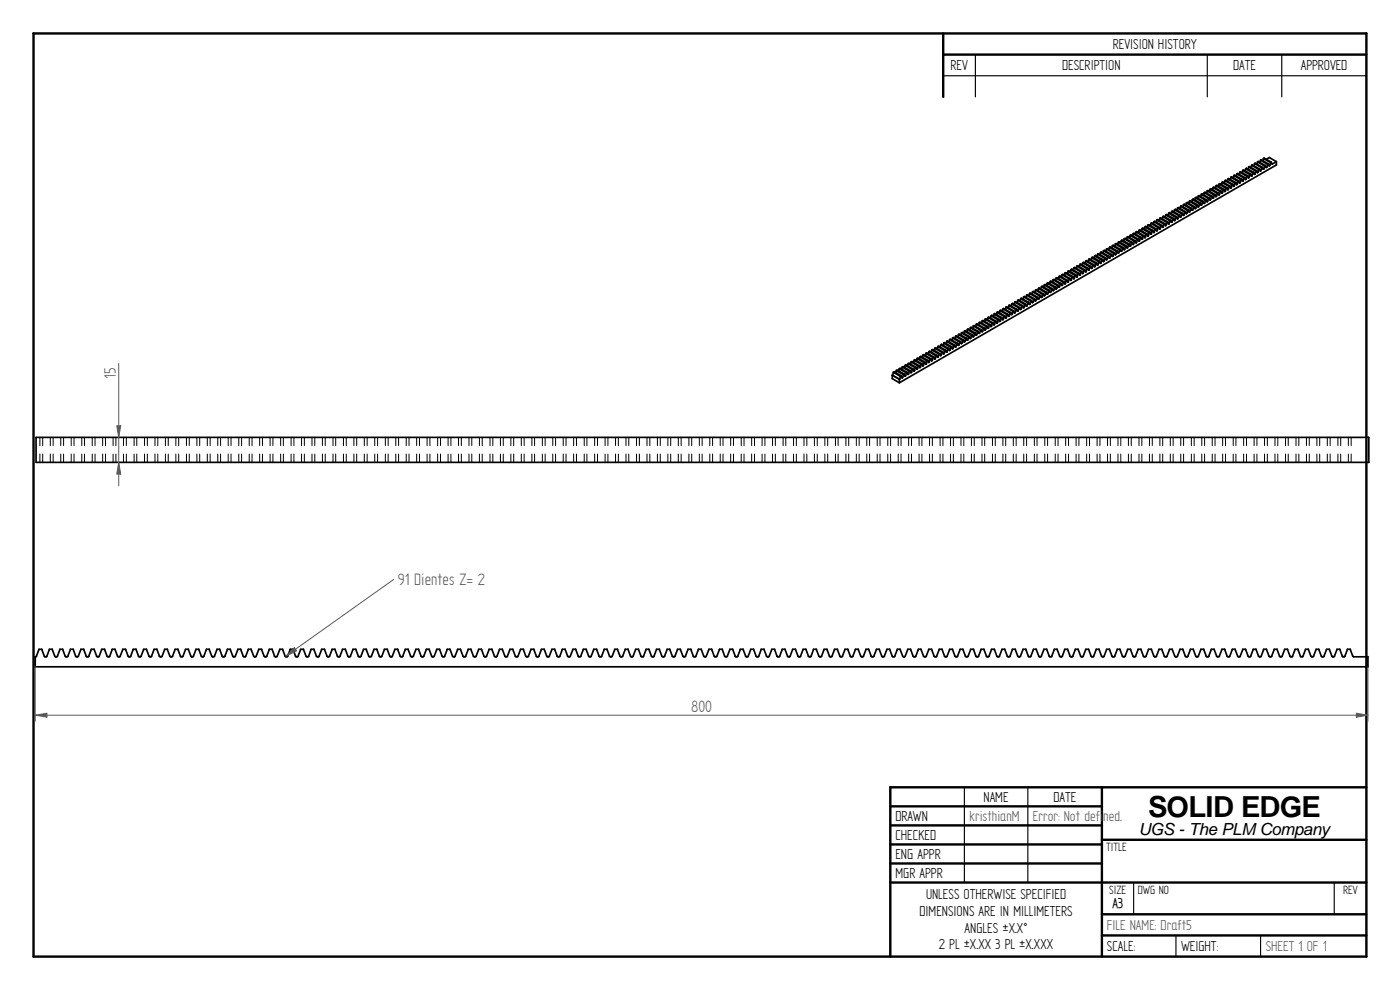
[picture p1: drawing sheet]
<svg xmlns="http://www.w3.org/2000/svg" width="420mm" height="297mm" viewBox="0 0 420 297" stroke-linecap="round" stroke-linejoin="round" font-family="sans-serif">
<defs><g id="words">
<text font-size="8.7" x="344.6" y="245">SOLID EDGE</text>
<g font-size="5.6" fill="#595959">
<text x="34.8" y="113.7" transform="rotate(-90 34.8 113.7)">15</text>
<text x="119.4" y="175.6">91 Dientes Z= 2</text>
<text x="207.4" y="213.7">800</text>
</g>
<text font-size="5" x="341.7" y="250.6">UGS - The PLM Company</text>
<g font-size="4.9">
<text x="334" y="14.6">REVISION HISTORY</text>
<text x="285.3" y="21">REV</text>
<text x="318.8" y="21">DESCRIPTION</text>
<text x="370.1" y="21">DATE</text>
<text x="390.4" y="21">APPROVED</text>
<text x="295.2" y="240.5">NAME</text>
<text x="316.1" y="240.5">DATE</text>
<text x="268.7" y="246.3">DRAWN</text>
<text x="268.7" y="252">CHECKED</text>
<text x="268.7" y="257.7">ENG APPR</text>
<text x="268.7" y="263.4">MGR APPR</text>
<text x="277.9" y="269.9">UNLESS OTHERWISE SPECIFIED</text>
<text x="276" y="274.9">DIMENSIONS ARE IN MILLIMETERS</text>
<text x="289.5" y="279.9">ANGLES ±X.X°</text>
<text x="281.8" y="284.8">2 PL ±X.XX 3 PL ±X.XXX</text>
<text x="332.2" y="285.3">SCALE:</text>
<text x="354.4" y="285.3">WEIGHT:</text>
</g>
<g font-size="4.9" fill="#595959">
<text x="290.9" y="246.3">kristhianM</text>
<text x="310" y="246.3">Error: Not defined.</text>
<text x="332.2" y="279">FILE NAME: Draft5</text>
<text x="379.8" y="285.4">SHEET 1 OF 1</text>
</g>
<text font-size="4.8" x="333.8" y="272.3">A3</text>
<g font-size="4.1">
<text x="332" y="255.3">TITLE</text>
<text x="332.9" y="268.1">SIZE</text>
<text x="341.5" y="268.1">DWG NO</text>
<text x="403.1" y="268.1">REV</text>
</g>
</g></defs>
<g fill="none" stroke="#000" stroke-width=".72">
<path d="M283.1 10v19.1M283.1 16.4h127M410.1 10v277h-400v-277h400M330.7 236.2v50.8M410.1 236.2h-142.9v50.8M267.2 241.9h63.5M267.2 247.6h63.5M267.2 253.4h63.5M267.2 259.1h63.5M330.7 252h79.4M267.2 264.8h142.9M330.7 274.3h79.4"/>
<path d="M330.7 280.7h79.4"/>
</g>
<path d="M292.7 16.4v12.7M362.3 16.4v12.7M384.7 16.4v12.7M283.1 22.7h127M289.4 236.2v28.6M308.5 236.2v28.6M340.2 264.9v9.4M400.4 264.9v9.4M352.9 280.6v6.4M378.3 280.6v6.4" fill="none" stroke="#000" stroke-width=".34"/>
<g fill="none" stroke="#000" stroke-width=".51">
<path d="M357.9 59.9l-.2 .6M358.7 59.4l.3-.2 2.1 1.3-.3 .1M358.7 59.4l2.2 1.2-.2 .8-.3 .2M358.8 59.4l-.2 .6M359.7 58.8l-.2 .7M359.9 58.7l2.1 1.2-.3 .2M359.9 58.7l-.3 .1 2.2 1.3-.4 .9M360.5 58.3l2.2 1.3-.5 .9M360.8 58.2l2.1 1.2-.3 .2M360.8 58.2l-.3 .1-.1 .7M361.4 57.8l2.1 1.3M361.6 57.7l2.2 1.2-.3 .2"/>
<path d="M361.7 57.7l-.3 .1-.1 .7M362 59.9l.2 .6M362.2 58l.1-.7 .2-.2 2.2 1.3-.3 .1M362.3 57.3l2.1 1.2M362.9 59.4l.2 .6M363.1 59.9l.1 .1M363.2 56.8l-.2 .6M363.4 56.6l2.2 1.3-.3 .1M363.5 56.7l-.3 .1 2.1 1.2M363.5 59.1l-.4 .9M363.8 58.9l.2 .6M364 59.5h.1"/>
<path d="M364.1 56.3l-.2 .6M364.3 56.1l2.2 1.3M364.4 56.2l-.3 .1 2.1 1.2-.4 1M364.4 58.5l-.4 1M364.6 58.4l.3 .6M364.9 59h.1M364.9 55.8l2.2 1.2-.2 .8-.3 .2M365 55.8l-.2 .6M365.2 55.6l2.2 1.3-.3 .1M365.2 55.6l-.3 .2M365.3 58l-.4 1M365.5 57.9l.3 .6"/>
<path d="M365.7 58.5h.1M365.8 55.2l2.2 1.3-.3 .9M365.9 55.3l-.2 .6M366 55.1l2.2 1.2-.3 .2M366.1 55.1l-.3 .2M366.4 57.4l.3 .6M366.5 57.4l-.3 .1M366.7 54.7l2.2 1.3-.4 .9M366.8 54.8l-.2 .6M366.8 57.9l-.1 .1M366.9 54.6l2.2 1.2-.3 .2M367 54.6l-.3 .2"/>
<path d="M367.3 56.8l.3 .6M367.5 57.4h.1M367.6 54.2l2.2 1.3M367.7 57.4h-.1M367.8 54.1l2.2 1.2-.3 .2M367.9 54.1l-.3 .1-.1 .7M368.2 56.3l.3 .6M368.4 56.9h.2M368.5 53.7l2.2 1.2M368.5 53.7l-.1 .7M368.7 53.6l2.2 1.2-.3 .1M368.8 53.6l-.3 .1"/>
<path d="M369.1 55.8l.2 .6M369.3 56.3l.1 .1M369.4 53.2l-.1 .7M369.6 53l2.2 1.3-.3 .1M369.6 53.1l-.2 .1 2.1 1.2M369.8 55.5l-.5 .9M370 55.3l.2 .6M370.2 55.8l.1 .1M370.3 52.7l-.1 .6M370.5 52.5l2.2 1.3M370.5 52.6l-.2 .1 2.1 1.2-.2 .8-.2 .2M370.7 54.9l-.5 1"/>
<path d="M370.9 54.8l.2 .6M371.1 55.4h.1M371.2 52.2l2.1 1.2-.2 .8-.2 .2M371.2 52.2l-.2 .6M371.4 52l2.2 1.3M371.4 52.1l-.2 .1M371.5 54.4l-.4 1M371.8 54.3l.2 .6M371.9 52.3l.2-.6 .2-.1 2.2 1.1-.3 .2M372.1 51.6l2.1 1.3-.3 .9M372.1 54.8l-.1 .1M372.6 53.8l.3 .6"/>
<path d="M372.7 53.8l-.3 .1M372.9 51.1l2.2 1.3-.3 .9M373 51.2l-.2 .6M373 54.3l-.1 .1M373.2 51l2.2 1.2-.3 .2M373.2 51l-.3 .2M373.5 53.3l.4 .5M373.6 53.3l-.3 .1M373.7 53.8h.1M373.8 50.6l2.2 1.3M373.9 50.7l-.2 .6M374 50.5l2.2 1.2-.2 .2"/>
<path d="M374.1 50.5l-.3 .2M374.4 52.7l.3 .6M374.6 53.3h.1M374.7 50.1l2.2 1.3M374.8 50.1l-.2 .7M374.8 53.3h-.1M374.9 50l2.2 1.2-.3 .2M375 50l-.3 .1M375.3 52.2l.3 .6M375.5 52.8h.1M375.7 49.6l-.2 .7M375.8 49.4l2.2 1.3-.3 .1"/>
<path d="M375.9 49.5l-.3 .1 2.2 1.2-.5 1M376 51.9l-.4 .9M376.2 51.7l.3 .6M376.4 52.2l.1 .1M376.5 49.1l2.2 1.2-.5 1M376.5 49.1l-.1 .7M376.7 48.9l2.2 1.3-.3 .1M376.8 49l-.3 .1M376.9 51.4l-.4 .9M377.1 51.2l.2 .6M377.3 51.7l.1 .1M377.4 48.6l2.1 1.2-.3 .9"/>
<path d="M377.4 48.6l-.1 .6M377.6 48.4l2.2 1.3-.3 .1M377.6 48.5l-.2 .1M377.9 50.7l.4 .6M378.2 48.7l.3-.8 2.1 1.3-.2 .1M378.3 48l2.1 1.3-.3 .9M378.8 50.2l.3 .6M379.1 50.8h.1M379.2 47.5l2.1 1.3M379.2 47.6l-.2 .6M379.3 50.7l-.2 .1M379.4 47.4l2.1 1.3-.2 .1"/>
<path d="M379.4 47.5l-.2 .1M379.7 49.7l.4 .5M380 50.2h.1M380 47.8l.9-.6 2.2 1.3-1.3 .7M380.6 49.1l.3 .6M380.9 49.7h.1M381.3 48.8l-.4 .9M381.5 48.6l.3 .6M381.8 49.2h.1M383.1 48.5v1l-113.2 65.4M323.2 79.8l2.1 1.3-.3 .9M323.2 79.9l-.2 .7"/>
<path d="M323.4 79.7l2.2 1.3M323.5 79.8l-.3 .1M324.1 79.3l2.1 1.3-.2 .9h-.3M324.1 79.4l-.2 .7M324.3 79.2l2.2 1.3-.3 .1M324.3 79.2l-.2 .2M324.9 78.8l2.2 1.3-.3 .9h-.2M325 78.9l-.2 .6M325.2 78.7l2.2 1.3-.3 .1M325.2 78.7l-.3 .2M325.8 78.3l2.2 1.3-.3 .9h-.1l-.3-.6M325.9 78.4l-.2 .6"/>
<path d="M326.1 78.2l2.1 1.3-.3 .1M326.1 78.2l-.3 .2M326.7 77.8l2.2 1.3M327 77.7l2.1 1.3-.3 .1M327 77.7l-.3 .2-.1 .6M327.6 77.3l2.2 1.3M327.6 77.3l-.1 .7M327.9 77.1l2.1 1.3-.3 .2M327.9 77.2l-.3 .1M328.2 79.4l.3 .6h.1M328.5 76.8l-.1 .7M328.7 76.6l2.2 1.3"/>
<path d="M328.8 76.7l-.3 .1 2.2 1.3-.3 .9M328.9 79.1l-.2 .8-.3 .1M329.1 78.9l.2 .6h.2M329.3 79.5h.1M329.4 76.2l2.1 1.3-.3 .9M329.4 76.3l-.1 .7M329.6 76.1l2.2 1.3M329.7 76.2l-.3 .1M329.8 78.6l-.3 .9M330 78.4l.3 .6M330.3 75.7l2.1 1.3-.2 .9h-.2M330.3 75.8l-.2 .7"/>
<path d="M330.4 79h-.1M330.5 75.6l2.2 1.3-.3 .1M330.6 75.6l-.3 .2M330.9 77.9l.2 .5M330.9 77.9l-.3 .2M331.1 78.4h.2M331.2 75.2l2.1 1.3-.2 .9h-.2M331.2 75.3l-.2 .6M331.4 75.1l2.2 1.3-.3 .1M331.5 75.1l-.3 .2M331.8 77.3l.2 .6M331.8 77.4l-.3 .1"/>
<path d="M332.1 74.7l2.1 1.3M332.1 74.8l-.2 .6M332.3 74.6l2.2 1.3-.3 .1M332.3 74.6l-.2 .2M332.6 76.8l.3 .6M332.9 74.2l2.2 1.3M333.2 74.1l2.2 1.3-.3 .1M333.2 74.1l-.3 .2-.1 .6M333.7 76.9h.2M333.8 73.7l.3-.1 2.1 1.2-.3 .2M333.8 73.7l2.2 1.3M333.9 73.7l-.2 .7"/>
<path d="M334.2 76l-.2 .9h-.2l-.3-.6M334.4 75.8l.3 .6h.1M334.8 73.2l-.2 .7M335.1 75.5l-.2 .8-.3 .1M335.3 75.3l.3 .6h.1M335.5 75.9h.1M335.6 72.7l-.1 .7M335.9 72.5l2.1 1.3M335.9 72.6l-.3 .1 2.2 1.3-.4 .9-.3-.6M336 75l-.3 .9M336.2 74.8l.2 .6h.2M336.5 72.2l2.2 1.2-.3 .9h-.2"/>
<path d="M336.8 72l2.1 1.3-.3 .1M336.8 72.1l-.3 .1-.1 .7M337.1 74.3l-.3 .2M337.1 74.3l-2.1-1.2-.3 .1 2.2 1.3-.3 .9M337.4 71.6l2.1 1.3-.3 1M337.4 71.7l-.1 .6M337.6 71.5l2.2 1.3-.3 .1M337.7 71.5l-.3 .2M338 73.7l.2 .6M338 73.8l-.3 .2M338.3 71.1l2.1 1.3M338.3 71.2l-.2 .6"/>
<path d="M338.5 71l2.2 1.3-.3 .1M338.6 71l-.3 .2M338.9 73.2l.2 .6M339.1 73.8l.1 .1M339.2 70.6l2.1 1.3M339.2 70.7l-.2 .6M339.4 70.5l2.2 1.3-.3 .1M339.5 70.5l-.3 .2M339.8 72.7l.2 .6M340 73.3l.1 .1M340.1 70.1l.2-.1 2.2 1.2-.3 .2M340.1 70.1l2.1 1.3"/>
<path d="M340.1 70.1l-.2 .7M340.2 73.3l-.1 .1M340.4 72.4l-.3 .9M340.6 72.2l.3 .6M340.9 72.8l.1 .1M341 69.6l-.2 .7M341.1 72.8l-.2 .1M341.3 71.9l-.3 .9M341.5 71.7l.4 .6M341.9 69.1l-.2 .7M342 72.3h-.2M342.1 69l2.1 1.2-.3 .2"/>
<path d="M342.1 69l-.3 .1 2.2 1.3-.3 .9-.4-.6M342.2 71.4l-.3 .9M342.4 71.2l.2 .6h.2M342.7 68.6l2.2 1.2-.3 .9-.2 .1M343 68.4l2.1 1.3-.3 .1M343 68.5l-.3 .1-.1 .7M343.1 70.9l.3-.2-2.2-1.2-.3 .1 2.2 1.3-.3 .9M343.6 68.1l2.2 1.2M343.9 67.9l2.1 1.3-.3 .1M343.9 67.9l-.3 .2-.1 .6M344.2 70.2l.3 .6M344.5 67.5l2.2 1.3"/>
<path d="M344.8 67.4l2.1 1.3-.3 .1M344.8 67.4l-.3 .2-.1 .6M345.3 70.3h.1M345.4 67l2.1 1.3M345.4 67.1l-.1 .6M345.6 66.9l2.2 1.3-.3 .1M345.7 66.9l-.3 .2M345.8 69.3l-.3 .9-.2 .1-.2-.7M346 69.1l.2 .6M346.2 69.7l.1 .1M346.3 66.5l.2-.1 2.2 1.2-.3 .2M346.3 66.5l2.1 1.3-.3 .9"/>
<path d="M346.3 66.5l-.2 .7M346.4 69.7l-.1 .1M346.7 68.8l-.3 .9M346.9 68.6l.2 .6h.2M347.1 69.2l.1 .1M347.2 66l-.2 .7M347.4 65.9l2.2 1.2-.3 .2M347.5 65.9l-.3 .1 2.1 1.3-.3 .9M347.5 68.3l-.3 .9M347.8 68.1l.2 .6h.2M348 68.7h.1M348.1 65.5l-.2 .7"/>
<path d="M348.3 65.4l2.2 1.2M348.3 65.4l-.2 .1 2.1 1.3-.4 .9M348.6 67.6l.3 .6M348.9 68.2h.1M348.9 65l2.2 1.3-.3 .8-.1 .1-.3-.6M349.1 68.2h-.2M349.2 64.9l2.2 1.2-.3 .2M349.2 64.9l-.3 .1-.1 .7M349.5 67.1l.3 .6M349.7 67.7h.1M349.8 64.5l2.2 1.2M350.1 64.3l2.1 1.3-.3 .1"/>
<path d="M350.1 64.4l-.3 .1-.1 .7M350.5 66.6l-.3 .2M350.6 67.2h.1M350.7 64l2.2 1.2M350.8 64l-.2 .6M351 63.8l2.1 1.3-.3 .1M351 63.8l-.3 .2M351.3 66.1l.3 .6M351.5 66.7h.1M351.6 63.5l.3-.2 2.1 1.3-.2 .1zM351.7 63.5l-.2 .6M351.7 66.6l-.1 .1"/>
<path d="M352 65.7l-.3 .9M352.2 65.5l.3 .7M352.4 66.2h.1M352.5 62.9l2.2 1.3-.3 .8-.2 .1M352.5 62.9l.3-.1 2.1 1.3-.3 .1M352.5 62.9l-.1 .7M352.6 66.1l-.1 .1M352.9 65.2l-.3 .9M353.1 65l.4 .6M353.3 65.6l.1 .1M353.4 62.4l-.1 .7M353.6 62.3l2.2 1.2-.3 .2"/>
<path d="M353.7 62.3l-.3 .1 2.1 1.3-.4 .9M353.8 64.7l-.3 .9M354 64.5l.4 .6M354.3 61.9l2.1 1.3-.2 .8-.2 .1M354.3 61.9l-.2 .7M354.5 61.8l2.2 1.2M354.6 61.8l-.3 .1M354.9 64l.2 .6M355.1 64.6h.1M355.2 61.4l2.1 1.3-.3 .8M355.4 61.3l2.2 1.2-.3 .2M355.5 61.3l-.3 .1-.2 .7"/>
<path d="M355.8 63.5l.3 .6M356.1 60.9l2.1 1.2M356.3 60.7l2.2 1.3-.3 .1M356.4 60.8l-.3 .1-.2 .7M356.6 63l.3 .6M356.7 63l-.3 .2M356.9 63.6h.1M356.9 60.4l.3-.2 2.2 1.3-.3 .1zM357 60.4l-.2 .6M357 63.5l-.1 .1M357.5 62.5l.3 .6M357.7 63.1h.1"/>
<path d="M358.2 62.1l-.4 1M358.4 62l.3 .6M358.6 62.6h.1M359.1 61.6l-.4 1M359.3 61.4l.3 .7M359.5 62.1h.1M360 61.1l-.4 1M360.2 60.9l.3 .7M360.2 61l-.3 .1M360.2 61l-2.1-1.3-.3 .2 2.2 1.2M360.6 61.5l-.1 .1M361.1 60.4l.2 .6"/>
<path d="M361.3 61h.1M361.5 61h-.2M362.2 60.5h.1M288.5 99.9l2.2 1.2M288.7 99.7l2.2 1.3-.3 .1M288.8 99.8l-.3 .1-.1 .6M289.4 99.4l2.2 1.2M289.5 99.4l-.2 .6M289.6 99.2l2.2 1.3-.3 .1M289.7 99.3l-.3 .1M290.3 98.8l2.2 1.3M290.4 98.9l-.2 .6"/>
<path d="M290.5 98.7l2.2 1.2-.3 .2M290.6 98.7l-.3 .2M291.2 98.4l-.1 .6M291.4 98.2l2.2 1.2-.3 .2M291.5 98.2l-.3 .2 2.2 1.2-.4 .9M292.1 97.8l2.1 1.3-.2 .8h-.2M292.1 97.8l.2-.1 2.2 1.2-.3 .2M292.1 97.8l-.1 .7M292.7 99.9l.2 .6M293 97.3l.2-.1 2.1 1.2-.2 .2M293 97.3l2.1 1.3-.3 .8M293 97.3l-.1 .7"/>
<path d="M293.5 99.4l.5 .6M293.9 96.8l2.1 1.2-.3 .9M293.9 96.8l-.2 .7M294.1 96.6l2.1 1.3M294.1 96.7l-.2 .1M294.4 98.9l.3 .6M294.7 99.4l.1 .1M294.8 96.3l2.1 1.2M294.8 99.4l-.1 .1M295 96.1l2.1 1.3M295 96.2l-.2 .1-.2 .6M295.3 98.4l.3 .6"/>
<path d="M295.6 98.9h.1M295.6 95.8l2.2 1.2M295.7 95.8l-.2 .6M295.9 95.6l2.1 1.3-.2 .1M295.9 95.7l-.3 .1M296.2 97.9l.3 .6M296.2 97.9l-.2 .1M296.4 98.5h.1M296.6 95.3l-.2 .6M296.7 95.1l2.2 1.3-.2 .1M296.8 95.2l-.3 .1 2.2 1.2M296.9 97.5l-.4 1"/>
<path d="M297.1 97.4l.3 .6M297.1 97.4l-.2 .1M297.3 98h.1M297.5 94.8l-.2 .6M297.6 94.6l2.2 1.2-.3 .2M297.7 94.6l-.3 .1 2.2 1.3-.2 .8-.3 .1M297.8 97l-.4 1M298 96.9l.3 .6M298.2 97.5h.1M298.3 94.3l.2-.2 2.2 1.2-.3 .2M298.3 94.2l2.2 1.3-.2 .8-.3 .1M298.4 94.3l-.2 .6"/>
<path d="M298.7 96.5l-.4 1M298.9 96.4l.3 .5M299.2 93.7l2.2 1.3-.4 .9M299.3 96.9h-.1M299.4 93.6l2.2 1.2-.3 .2M299.5 93.6l-.3 .2-.1 .6M299.8 95.8l.2 .6h.2M300.1 93.2l2.1 1.2M300.1 93.2l-.1 .7M300.3 93l2.2 1.3M300.3 93.1l-.2 .1M300.6 95.3l.3 .6"/>
<path d="M300.9 95.8l.1 .1M301 92.7l2.1 1.2M301.1 95.9h-.2M301.2 92.5l2.1 1.3M301.2 92.6l-.2 .1-.1 .7M301.5 94.8l.5 .6M301.9 92.2l2.1 1.2M301.9 92.2l-.2 .7M302.1 92l2.1 1.3-.2 .1M302.1 92.1l-.2 .1M302.2 94.4l-.3 1M302.5 94.3l-.3 .1"/>
<path d="M302.8 91.7l-.2 .6M303 91.5l2.1 1.3-.2 .1M303 91.6l-.2 .1 2.1 1.2-.3 .9M303.1 93.9l-.3 1-.4-.6M303.3 93.8l.3 .6M303.3 93.8l-.2 .1M303.7 91.2l-.2 .6M303.9 91l2.1 1.3-.2 .1M303.9 91.1h-.3l2.2 1.3-.2 .8-.3 .1M304 93.4l-.2 .8-.3 .2M304.2 93.3l.2 .6 .2-.1M304.4 93.9h.1"/>
<path d="M304.5 90.6l2.2 1.3-.4 .9-.3-.6M304.7 90.5l2.2 1.2-.2 .2M304.8 90.6l-.3 .1-.2 .6M305.1 92.8l.2 .5h.2M305.4 90.1l2.2 1.3-.4 .9M305.6 90l2.2 1.2-.3 .2M305.7 90l-.5 .8M306.3 89.6l2.2 1.2M306.4 92.8h-.1M306.5 89.5l2.2 1.2M306.6 89.5l-.5 .8M306.9 91.7l.2 .6h.2"/>
<path d="M307.2 89.1l2.2 1.2M307.2 89.1l-.2 .7M307.4 88.9l2.2 1.3M307.5 89l-.3 .1M308.1 88.6l2.1 1.2M308.1 88.6l-.2 .7M308.3 88.4l2.2 1.3-.3 .1M308.3 88.5l-.2 .1M308.5 90.8l-.4 1-.3-.6M308.6 90.7l.3 .6M308.7 90.7l-.3 .1M309 88.1l-.2 .7"/>
<path d="M309.2 87.9l2.2 1.3-.3 .1M309.2 88l-.2 .1 2.1 1.2-.4 1M309.4 90.3l-.3 .8-.2 .1M309.6 90.2l-.3 .1M309.7 90.7l.2 .1M309.9 87.6l-.2 .6M310.1 87.4l2.1 1.3-.2 .1M310.1 87.5h-.2l2.1 1.3-.2 .8-.3 .1M310.2 89.8l-.2 .8-.2 .2-.3-.6M310.4 89.7l.3 .6M310.6 90.2l.2 .1M310.8 87l2.1 1.3-.4 .9-.3-.6"/>
<path d="M311 86.9l2.1 1.3M311 87l-.2 .1-.3 .6M311.3 89.2l.3 .5h.1M311.4 87.2l.2-.6 .3-.2 2.1 1.3-.2 .1M311.6 86.5l2.2 1.3M312.5 86l2.2 1.3M312.6 86.1l-.3 .6M312.6 89.2h-.1M312.7 85.9l2.2 1.2M312.8 85.9l-.3 .2M313.1 88.1l.2 .6h.2M313.1 88.2l-.2 .1"/>
<path d="M313.4 85.5l2.2 1.3M313.4 85.6l-.1 .6M313.6 85.3l2.2 1.3-.3 .2M313.7 85.4l-.3 .2M313.8 87.8l-.3 .9M314.3 85l2.2 1.2-.3 1-.4-.6M314.5 84.8l2.2 1.3-.3 .1M314.6 84.9l-.3 .1-.2 .7M314.7 87.3l-.4 .9-.3-.6M314.9 87.1l.2 .6M314.9 87.1l-.2 .2M315.2 84.5l2.2 1.2-.5 1"/>
<path d="M315.2 84.5l-.2 .7M315.4 84.3l2.2 1.3-.3 .1M315.5 84.4l-.3 .1M315.6 86.8l-.2 .8-.3 .1M316 87.1l.1 .1M316.1 84l-.2 .7M316.3 83.8l2.2 1.3-.3 .1M316.3 83.9l-.3 .1 2.3 1.2-.4 .9M316.6 86.1l.3 .6M316.9 86.6l.1 .1M316.9 83.4l2.2 1.3-.3 .9-.4-.6M317 83.5l-.2 .7"/>
<path d="M317.2 83.3l2.2 1.3M317.2 83.4l-.3 .1M317.5 85.6l.3 .5M317.7 86.1l.2 .1M317.8 82.9l2.2 1.3M317.9 83l-.2 .6M318 86.1l-.2 .1M318.1 82.8l2.1 1.3-.2 .1M318.1 82.8l-.3 .2M318.8 82.5l-.2 .6M318.8 85.6h-.1M319 82.3l2.1 1.3-.2 .1"/>
<path d="M319 82.3l-.3 .2 2.2 1.2M319.3 84.5l.2 .6 .3-.1M319.4 84.6l-.3 .1M319.6 81.9l2.2 1.3M319.6 82l-.1 .6M319.9 81.8l2.1 1.2-.2 .2M319.9 81.8l-.3 .2M320 84.2l-.3 .8M320.2 84l.2 .6 .3-.1M320.5 81.4l2.2 1.3-.3 .8M320.7 81.2l2.2 1.3-.2 .2M320.8 81.3l-.3 .1-.1 .7"/>
<path d="M320.9 83.7l-.3 .8M321.1 83.5l.2 .6 .3-.1M321.3 84.1h.1M321.4 80.9l2.2 1.2-.4 1M321.4 80.9l-.1 .7M321.6 80.7l2.2 1.3-.3 .1M321.7 80.8l-.3 .1M321.8 83.2l-.3 .8M322 83l.2 .6h.2M322.3 80.4l-.2 .7M322.4 83.5l-.2 .1M322.5 80.2l2.2 1.3-.3 .1"/>
<path d="M322.6 80.3l-.3 .1 2.1 1.2M322.9 82.5l.2 .6h.2M323.1 83.1h.1M323.8 82l.3 .6M324.2 82.5l-.1 .1M324.4 81.6l-.3 .9M324.6 81.4l.3 .6h.2M325.5 80.9l.3 .6M325.6 81l-.3 .1M326.4 80.4l.3 .6M327.5 80.5h.1M267.7 112.6l2.2 1.2"/>
<path d="M267.7 112.6h.1M267.8 112.6v1l2.1 1.3M268.1 111.7l2.1 1.2-.3 .9M268.1 111.7l-.3 .9M268.3 111.5l2.2 1.3M268.4 111.5l-.3 .2M269 111.2l-.2 .6M269.2 111l2.2 1.3M269.3 111l-.3 .2 2.1 1.2-.3 .9M269.9 113.8h.1M269.9 110.6l2.1 1.3-.2 .8-.2 .1M269.9 113.8v1.1"/>
<path d="M270.1 110.5l2.2 1.3-.3 .1M270.2 110.5l-.3 .2-.2 .6M270.5 112.7l.3 .7M270.5 112.8l-.3 .1M270.8 110.1l2.1 1.3M270.8 110.2l-.2 .6M270.8 113.3l-.1 .1M271 110l2.2 1.3-.3 .1M271 110l-.2 .2M271.3 112.2l.4 .6M271.4 112.3l-.3 .1M271.6 109.6l2.2 1.3"/>
<path d="M271.7 109.6l-.2 .7M271.9 109.5l2.2 1.2-.3 .2M271.9 109.5l-.3 .1M272.2 111.7l.3 .6M272.4 112.3l.1 .1M272.5 109.1l2.2 1.3M272.6 109.1l-.2 .7M272.8 109l2.1 1.2-.3 .2M272.8 109l-.3 .1M272.9 111.4l-.4 1M273.1 111.2l.3 .6M273.3 111.8h.1"/>
<path d="M273.4 108.6l.3-.1 2.1 1.2M273.4 108.6l2.2 1.3-.4 .8M273.5 108.6l-.2 .7M273.8 110.9l-.4 .9M274 110.7l.3 .6M274.2 111.3h.1M274.3 108.1l2.2 1.2-.4 .9M274.4 108.1l-.2 .7M274.6 107.9l2.1 1.3M274.6 108l-.3 .1M274.7 110.4l-.4 .9M274.9 110.2l.3 .6"/>
<path d="M275.1 110.8h.1M275.2 107.6l2.2 1.2-.4 .9M275.2 107.6l-.1 .6M275.3 110.7l-.1 .1M275.5 107.4l2.1 1.3M275.5 107.4l-.3 .2M275.8 109.7l.2 .6M275.8 109.7l-.3 .2M276 110.3h.1M276.1 107.1l2.1 1.2-.3 .9M276.2 110.2l-.2 .1M276.3 106.9l2.2 1.3-.3 .1"/>
<path d="M276.4 106.9l-.3 .2-.1 .6M276.7 109.1l.4 .6M276.7 109.2l-.3 .1M276.9 109.8h.1M277 106.5l2.1 1.3M277 106.6l-.2 .6M277.2 106.4l2.2 1.3-.3 .1M277.3 106.4l-.3 .2M277.6 108.6l.2 .7M277.6 108.7l-.3 .1M277.8 109.3h.1M277.9 106l-.2 .7"/>
<path d="M277.9 109.2l-.1 .1M278.1 105.9l2.2 1.2-.3 .2M278.2 105.9l-.3 .1 2.1 1.3M278.5 108.1l.2 .6M278.8 105.5l2.1 1.3M278.8 105.5l-.2 .7M279 105.4l2.2 1.2M279 105.4l-.2 .1M279.1 107.8l-.2 .8-.2 .1M279.3 107.6l.3 .6M279.6 105l.3-.1 2.2 1.2-.3 .2M279.6 105l2.2 1.3-.3 .8"/>
<path d="M279.7 105l-.2 .7M280 107.3l-.2 .8-.2 .1M280.2 107.1l.3 .6M280.6 104.5l-.2 .7M280.8 104.4l2.1 1.2-.3 .1M280.8 104.4l-.3 .1 2.2 1.2-.3 .9M280.9 106.8l-.4 .9M281.1 106.6l.3 .6M281.2 106.6l-.3 .2M281.3 107.2h.1M281.4 104l2.2 1.2-.2 .8-.3 .2M281.5 104l-.2 .6"/>
<path d="M281.5 107.1l-.1 .1M281.7 103.8l2.1 1.3-.3 .1M281.7 103.9l-.3 .1M282 106.1l.3 .6M282.2 104.1l.3-.8 2.2 1.3-.3 .1M282.2 106.7h.1M282.3 103.5l2.2 1.2M282.4 106.6l-.1 .1M282.9 105.6l.4 .5M283.2 103l2.2 1.2M283.4 102.8l2.2 1.3-.3 .1M283.5 102.8l-.3 .2-.1 .6"/>
<path d="M283.8 105.1l.2 .6M284 105.7h.1M284.1 102.4l2.1 1.3M284.1 102.5l-.1 .6M284.2 105.6l-.2 .1M284.3 102.3l2.2 1.2-.3 .2M284.3 102.3l-.2 .2M284.5 104.7l-.4 .9M284.7 104.5l.2 .7M284.9 105.2h.1M285 101.9l2.1 1.3-.4 .9M285 101.9l-.2 .7"/>
<path d="M285.2 101.8l2.2 1.2M285.2 101.8l-.2 .1M285.4 104.2l-.5 1M285.6 104l.2 .6M285.9 101.4l.2-.1 2.2 1.2-.3 .2M285.9 101.4l2.1 1.3-.4 .9-.3-.6M285.9 101.4l-.2 .7M286.2 103.7l-.2 .8-.2 .1M286.5 103.5l.3 .6M286.8 100.9l-.2 .7M287.4 103l-.3 .2M287.6 103.5v.1"/>
<path d="M287.6 100.4l2.2 1.2-.3 .9M287.7 100.4l-.2 .6M287.9 100.2l2.2 1.3-.3 .1M287.9 100.3l-.3 .1M288.2 102.5l.3 .6M288.4 103.1h.1M288.6 103l-.1 .1M288.9 102.2l.3-.2-2.2-1.2-.2 .1 2.1 1.3-.3 .8M289.1 102l.3 .6M289.3 102.6h.1M289.5 102.5l-.1 .1M290 101.5l.3 .6"/>
<path d="M290.2 102.1h.1M290.7 101.1l-.4 1M290.9 101l.3 .6M291.1 101.6h.1M291.6 100.6l-.4 1M291.8 100.4l.2 .6M292 101h.1M292.5 100.1l-.5 .9M292.9 100.5h.1M293.1 100.5h-.2M10.8 131.2h400v7.5h-400zM10.6 197.1v3h399.9v-3.1l-4.3 .1"/>
<path d="M11 196.9l-.5 .2M12.5 194.8l.8 2.1M12.6 194.8h-.9l-.8 2.1M13.3 196.9l.6 .2M14.1 196.9l-.3 .2M14.8 194.8h.9M14.8 194.8l-.8 2.1M15.7 194.8l.8 2.1M16.4 196.9l.3 .2M16.7 197.1h.3M17.3 196.9l-.3 .2M17.9 194.8h.9"/>
<path d="M18 194.8l-.8 2.1M18.8 194.8l.8 2.1M19.5 196.9l.3 .2 .6-.2M21.1 194.8h.9M21.2 194.8l-.8 2.1M22 194.8l.7 2.1M22.7 196.9l.2 .2 .6-.2M24.2 194.8h.9M24.3 194.8l-.8 2.1M25.1 194.8l.8 2.1M25.9 196.9l.2 .2M28.2 194.8l.8 2.1"/>
<path d="M28.3 194.8h-.9l-.7 2.1-.6 .2M29 196.9l.2 .2M31.4 194.8l.8 2.1M31.4 194.8h-.8l-.8 2.1-.6 .2M32.1 196.9l.3 .2M32.4 197.1h.3M33.6 194.8h.9M33.7 194.8l-.7 2.1-.3 .2M34.5 194.8l.8 2.1M35.3 196.9l.2 .2M35.5 197.1h.3M37.7 194.8l.8 2.1"/>
<path d="M37.7 194.8h-.9l-.7 2.1-.3 .2M38.4 196.9l.3 .2M38.6 197.1h.4M39.2 196.9l-.3 .2M40 194.8h.8M40 194.8l-.8 2.1M40.8 194.8l.8 2.1M41.6 196.9l.6 .2M42.4 196.9l-.3 .2M43.1 194.8h.9M43.1 194.8l-.8 2.1M43.9 194.8l.8 2.1"/>
<path d="M44.7 196.9l.3 .2M44.9 197.1h.4M46.2 194.8h.9M46.3 194.8l-.8 2.1-.3 .2M47.1 194.8l.8 2.1M47.8 196.9l.3 .2 .6-.2M49.4 194.8h.8M49.4 194.8l-.8 2.1M50.2 194.8l.8 2.1M52.5 194.8h.9M52.6 194.8l-.8 2.1-.6 .2-.2-.2M53.4 194.8l.8 2.1"/>
<path d="M54.1 196.9l.3 .2M54.3 197.1h.4M56.5 194.8l.8 2.1M56.5 194.8h-.8l-.8 2.1-.3 .2M57.3 196.9l.2 .2M58.1 196.9l-.6 .2M59.6 194.8l.8 2.1M59.7 194.8h-.9l-.8 2.1M60.4 196.9l.3 .2M60.7 197.1h.3M61.2 196.9l-.3 .2M61.9 194.8h.9"/>
<path d="M62 194.8l-.8 2.1M62.8 194.8l.8 2.1M63.5 196.9l.3 .2M63.8 197.1h.3M64.4 196.9l-.3 .2M65.9 194.8l.8 2.1M65.9 194.8h-.8l-.8 2.1M66.7 196.9l.2 .2 .6-.2M68.2 194.8h.9M68.3 194.8l-.8 2.1M69.1 194.8l.8 2.1M69.8 196.9l.6 .2"/>
<path d="M70.6 196.9l-.2 .2M71.4 194.8h.9M71.4 194.8l-.8 2.1M72.2 194.8l.8 2.1M73 196.9l.2 .2M75.3 194.8l.8 2.1M75.4 194.8h-.9l-.7 2.1-.6 .2M76.1 196.9l.3 .2 .5-.2M78.5 194.8l.8 2.1M78.5 194.8h-.9l-.7 2.1M79.2 196.9l.3 .2M79.5 197.1h.3"/>
<path d="M80.8 194.8h.9M80.8 194.8l-.7 2.1-.3 .2M81.6 194.8l.8 2.1M82.4 196.9l.3 .2M82.6 197.1h.4M84.8 194.8l.8 2.1M84.8 194.8h-.9l-.7 2.1-.3 .2M85.5 196.9l.3 .2M85.8 197.1h.3M86.3 196.9l-.2 .2M87.1 194.8h.9M87.1 194.8l-.8 2.1"/>
<path d="M87.9 194.8l.8 2.1M88.7 196.9l.6 .2M89.5 196.9l-.3 .2M90.2 194.8h.9M90.2 194.8l-.8 2.1M91 194.8l.9 2.1M91.8 196.9l.3 .2M92.1 197.1h.3M92.7 196.9l-.3 .2M93.3 194.8h.9M93.4 194.8l-.8 2.1M94.2 194.8l.8 2.1"/>
<path d="M94.9 196.9l.3 .2 .6-.2M96.5 194.8h.9M96.6 194.8l-.9 2.1M97.4 194.8l.8 2.1M99.6 194.8h.9M99.7 194.8l-.8 2.1-.6 .2-.2-.2M100.5 194.8l.8 2.1M101.2 196.9l.3 .2M103.6 194.8l.8 2.1M103.7 194.8h-.9l-.7 2.1-.6 .2M104.4 196.9l.2 .2M105.2 196.9l-.6 .2"/>
<path d="M106.8 194.8l.8 2.1M106.8 194.8h-.9l-.8 2.1M107.5 196.9l.3 .2M107.8 197.1h.3M109.9 194.8l.8 2.1M109.9 194.8h-.8l-.8 2.1-.2 .2M110.6 196.9l.3 .2M110.9 197.1h.3M111.5 196.9l-.3 .2M113.1 194.8l.8 2.1M113.1 194.8h-.9l-.7 2.1M113.8 196.9l.2 .2 .6-.2"/>
<path d="M115.3 194.8h.9M115.4 194.8l-.8 2.1M116.2 194.8l.8 2.1M117 196.9l.5 .2M117.8 196.9l-.3 .2M118.5 194.8h.9M118.5 194.8l-.8 2.1M119.3 194.8l.8 2.1M120.1 196.9l.3 .2M122.5 194.8l.8 2.1M122.5 194.8h-.8l-.8 2.1-.6 .2M123.2 196.9l.3 .2 .6-.2"/>
<path d="M124.8 194.8h.8M124.8 194.8l-.8 2.1M125.6 194.8l.8 2.1M126.4 196.9l.2 .2M126.6 197.1h.3M127.9 194.8h.9M128 194.8l-.8 2.1-.3 .2M128.8 194.8l.8 2.1M129.5 196.9l.3 .2M129.7 197.1h.4M131.9 194.8l.8 2.1M131.9 194.8h-.8l-.8 2.1-.3 .2"/>
<path d="M132.7 196.9l.2 .2M132.9 197.1h.4M133.5 196.9l-.3 .2M134.2 194.8h.9M134.2 194.8l-.8 2.1M135 194.8l.8 2.1M135.8 196.9l.3 .2M136 197.1h.4M136.6 196.9l-.3 .2M137.3 194.8h.9M137.4 194.8l-.8 2.1M138.2 194.8l.8 2.1"/>
<path d="M138.9 196.9l.3 .2M139.2 197.1h.3M139.8 196.9l-.3 .2M141.3 194.8l.8 2.1M141.3 194.8h-.8l-.8 2.1M142.1 196.9l.2 .2 .6-.2M143.6 194.8h.9M143.7 194.8l-.8 2.1M144.5 194.8l.8 2.1M145.2 196.9l.6 .2M146.8 194.8h.8M146.8 194.8l-.8 2.1-.2 .2"/>
<path d="M147.6 194.8l.8 2.1M148.4 196.9l.2 .2M150.7 194.8l.8 2.1M150.8 194.8h-.9l-.7 2.1-.6 .2M151.5 196.9l.3 .2 .5-.2M153.9 194.8l.8 2.1M153.9 194.8h-.9l-.7 2.1M154.6 196.9l.3 .2M154.9 197.1h.3M157 194.8l.8 2.1M157.1 194.8h-.9l-.8 2.1-.2 .2M157.8 196.9l.3 .2"/>
<path d="M158 197.1h.4M158.6 196.9l-.3 .2M160.2 194.8l.8 2.1M160.2 194.8h-.9l-.7 2.1M160.9 196.9l.6 .2M161.7 196.9l-.2 .2M162.5 194.8h.9M162.5 194.8l-.8 2.1M163.3 194.8l.8 2.1M164.1 196.9l.6 .2M164.9 196.9l-.3 .2M165.6 194.8h.9"/>
<path d="M165.6 194.8l-.8 2.1M166.4 194.8l.8 2.1M167.2 196.9l.3 .2M168.1 196.9l-.6 .2M169.6 194.8l.8 2.1M169.6 194.8h-.9l-.7 2.1M170.3 196.9l.3 .2 .6-.2M171.9 194.8h.9M171.9 194.8l-.8 2.1M172.8 194.8l.8 2.1M173.5 196.9l.3 .2M173.7 197.1h.4"/>
<path d="M175 194.8h.9M175.1 194.8l-.8 2.1-.3 .2M175.9 194.8l.8 2.1M176.6 196.9l.3 .2M179 194.8l.8 2.1M179.1 194.8h-.9l-.8 2.1-.5 .2M179.8 196.9l.2 .2M180 197.1h.4M180.6 196.9l-.3 .2M181.3 194.8h.9M181.3 194.8l-.8 2.1M182.1 194.8l.9 2.1"/>
<path d="M182.9 196.9l.3 .2M183.2 197.1h.3M185.3 194.8l.8 2.1M185.3 194.8h-.8l-.8 2.1-.2 .2M186 196.9l.3 .2M186.3 197.1h.3M186.9 196.9l-.3 .2M188.5 194.8l.8 2.1M188.5 194.8h-.9l-.8 2.1M189.2 196.9l.2 .2 .6-.2M190.7 194.8h.9M190.8 194.8l-.8 2.1"/>
<path d="M191.6 194.8l.8 2.1M192.4 196.9l.5 .2M193.9 194.8h.9M193.9 194.8l-.7 2.1-.3 .2M194.7 194.8l.8 2.1M197.9 194.8l.8 2.1M197.9 194.8h-.8l-.8 2.1-.6 .2-.2-.2M198.6 196.9l.3 .2 .6-.2M200.2 194.8h.8M200.2 194.8l-.8 2.1M201 194.8l.8 2.1M201.7 196.9l.3 .2"/>
<path d="M202 197.1h.3M204.2 194.8l.8 2.1M204.2 194.8h-.9l-.7 2.1-.3 .2M204.9 196.9l.3 .2M205.1 197.1h.4M205.7 196.9l-.3 .2M207.3 194.8l.8 2.1M207.3 194.8h-.9l-.7 2.1M208.1 196.9l.5 .2M208.9 196.9l-.3 .2M209.6 194.8h.9M209.6 194.8l-.8 2.1"/>
<path d="M210.4 194.8l.8 2.1M211.2 196.9l.3 .2M211.4 197.1h.4M212 196.9l-.3 .2M212.7 194.8h.9M212.8 194.8l-.8 2.1M213.6 194.8l.8 2.1M214.3 196.9l.3 .2M215.2 196.9l-.6 .2M215.9 194.8h.9M215.9 194.8l-.8 2.1M216.7 194.8l.8 2.1"/>
<path d="M217.5 196.9l.2 .2 .6-.2M219 194.8h.9M219.1 194.8l-.8 2.1M219.9 194.8l.8 2.1M220.6 196.9l.3 .2M220.8 197.1h.4M223 194.8l.8 2.1M223 194.8h-.8l-1 2.3M223.8 196.9l.2 .2M226.1 194.8l.8 2.1M226.2 194.8h-.9l-.7 2.1-.6 .2M226.9 196.9l.6 .2"/>
<path d="M228.4 194.8h.9M228.5 194.8l-.8 2.1-.3 .2M229.3 194.8l.8 2.1M230 196.9l.3 .2M230.3 197.1h.3M232.4 194.8l.8 2.1M232.5 194.8h-.9l-.8 2.1-.2 .2M233.2 196.9l.3 .2M233.4 197.1h.4M234 196.9l-.3 .2M235.6 194.8l.8 2.1M235.6 194.8h-.9l-.7 2.1"/>
<path d="M236.3 196.9l.6 .2M237.1 196.9l-.2 .2M237.9 194.8h.8M237.9 194.8l-.8 2.1M238.7 194.8l.8 2.1M239.5 196.9l.6 .2M241 194.8h.9M241 194.8l-.7 2.1-.3 .2M241.8 194.8l.8 2.1M242.6 196.9l.3 .2 .5-.2M245 194.8l.8 2.1M245 194.8h-.9l-.7 2.1"/>
<path d="M247.3 194.8h.9M247.3 194.8l-.7 2.1-.6 .2-.3-.2M248.1 194.8l.9 2.1M248.9 196.9l.3 .2M249.1 197.1h.4M251.3 194.8l.8 2.1M251.3 194.8h-.9l-.7 2.1-.3 .2M252 196.9l.3 .2M252.8 196.9l-.5 .2M254.4 194.8l.8 2.1M254.5 194.8h-.9l-.8 2.1M255.2 196.9l.6 .2"/>
<path d="M256 196.9l-.3 .2M256.7 194.8h.9M256.7 194.8l-.8 2.1M257.5 194.8l.8 2.1M258.3 196.9l.3 .2M258.6 197.1h.3M260.7 194.8l.8 2.1M260.7 194.8h-.8l-.8 2.1-.2 .2M261.4 196.9l.3 .2 .6-.2M263 194.8h.9M263 194.8l-.8 2.1M263.9 194.8l.8 2.1"/>
<path d="M264.6 196.9l.2 .2 .6-.2M266.1 194.8h.9M266.2 194.8l-.8 2.1M267 194.8l.8 2.1M267.7 196.9l.3 .2M268 197.1h.3M270.1 194.8l.8 2.1M270.2 194.8h-.9l-1 2.3M273.3 194.8l.8 2.1M273.3 194.8h-.9l-.7 2.1-.6 .2-.2-.2M274 196.9l.6 .2M275.6 194.8h.8"/>
<path d="M275.6 194.8l-.7 2.1-.3 .2M276.4 194.8l.8 2.1M277.1 196.9l.3 .2M277.4 197.1h.3M279.6 194.8l.8 2.1M279.6 194.8h-.9l-.8 2.1-.2 .2M280.3 196.9l.3 .2M281.1 196.9l-.6 .2M282.7 194.8l.8 2.1M282.7 194.8h-.9l-.7 2.1M283.5 196.9l.5 .2M284.3 196.9l-.3 .2"/>
<path d="M285 194.8h.9M285 194.8l-.8 2.1M285.8 194.8l.8 2.1M286.6 196.9l.3 .2M286.8 197.1h.4M288.1 194.8h.9M288.2 194.8l-.8 2.1-.3 .2M289 194.8l.8 2.1M289.7 196.9l.3 .2 .6-.2M291.3 194.8h.9M291.3 194.8l-.8 2.1M292.1 194.8l.8 2.1"/>
<path d="M294.4 194.8h.9M294.5 194.8l-.8 2.1-.6 .2-.2-.2M295.3 194.8l.8 2.1M296 196.9l.3 .2M298.4 194.8l.8 2.1M298.4 194.8h-.8l-.8 2.1-.6 .2M299.2 196.9l.2 .2M300 196.9l-.6 .2M301.5 194.8l.8 2.1M301.6 194.8h-.9l-.8 2.1M302.3 196.9l.3 .2M302.5 197.1h.4"/>
<path d="M303.8 194.8h.9M303.9 194.8l-.8 2.1-.3 .2M304.7 194.8l.8 2.1M305.4 196.9l.3 .2M305.7 197.1h.3M306.3 196.9l-.3 .2M307.8 194.8l.8 2.1M307.9 194.8h-.9l-.8 2.1M308.6 196.9l.2 .2 .6-.2M310.1 194.8h.9M310.2 194.8l-.8 2.1M311 194.8l.8 2.1"/>
<path d="M311.7 196.9l.6 .2M312.5 196.9l-.2 .2M313.3 194.8h.8M313.3 194.8l-.8 2.1M314.1 194.8l.8 2.1M314.9 196.9l.2 .2M315.1 197.1h.4M317.2 194.8l.8 2.1M317.3 194.8h-.9l-1 2.3M318 196.9l.3 .2 .5-.2M320.4 194.8l.8 2.1M320.4 194.8h-.9l-.7 2.1"/>
<path d="M321.1 196.9l.3 .2M321.4 197.1h.3M322.7 194.8h.9M322.7 194.8l-.7 2.1-.3 .2M323.5 194.8l.8 2.1M324.3 196.9l.3 .2M324.5 197.1h.4M326.7 194.8l.8 2.1M326.7 194.8h-.9l-.7 2.1-.3 .2M327.4 196.9l.3 .2M328.2 196.9l-.6 .2M329 194.8h.8"/>
<path d="M329 194.8l-.8 2.1M329.8 194.8l.8 2.1M330.6 196.9l.3 .2M330.8 197.1h.4M331.4 196.9l-.3 .2M332.1 194.8h.9M332.1 194.8l-.8 2.1M332.9 194.8l.8 2.1M333.7 196.9l.3 .2M334 197.1h.3M334.5 196.9l-.2 .2M336.1 194.8l.8 2.1"/>
<path d="M336.1 194.8h-.8l-.8 2.1M336.8 196.9l.3 .2 .6-.2M338.4 194.8h.9M338.4 194.8l-.8 2.1M339.2 194.8l.9 2.1M341.5 194.8h.9M341.6 194.8l-.8 2.1-.6 .2-.2-.2M342.4 194.8l.8 2.1M343.1 196.9l.3 .2M345.5 194.8l.8 2.1M345.6 194.8h-.9l-.8 2.1-.5 .2M346.3 196.9l.2 .2 .6-.2"/>
<path d="M348.6 194.8l.9 2.1M348.7 194.8h-.9l-.8 2.1M349.4 196.9l.3 .2M349.7 197.1h.3M351.8 194.8l.8 2.1M351.8 194.8h-.8l-.8 2.1-.2 .2M352.5 196.9l.3 .2M352.8 197.1h.3M353.4 196.9l-.3 .2M355 194.8l.8 2.1M355 194.8h-.9l-.8 2.1M355.7 196.9l.6 .2"/>
<path d="M356.5 196.9l-.2 .2M357.2 194.8h.9M357.3 194.8l-.8 2.1M358.1 194.8l.8 2.1M358.8 196.9l.6 .2M359.7 196.9l-.3 .2M360.4 194.8h.9M360.4 194.8l-.8 2.1M361.2 194.8l.8 2.1M362 196.9l.3 .2M364.4 194.8l.8 2.1M364.4 194.8h-.9l-.7 2.1-.6 .2"/>
<path d="M365.1 196.9l.3 .2 .6-.2M366.7 194.8h.9M366.7 194.8l-.8 2.1M367.5 194.8l.8 2.1M368.2 196.9l.3 .2M368.5 197.1h.3M369.8 194.8h.9M369.9 194.8l-.8 2.1-.3 .2M370.7 194.8l.8 2.1M371.4 196.9l.3 .2M373.8 194.8l.8 2.1M373.8 194.8h-.8l-.8 2.1-.6 .2"/>
<path d="M374.6 196.9l.2 .2M375.4 196.9l-.6 .2M376.1 194.8h.9M376.1 194.8l-.8 2.1M376.9 194.8l.8 2.1M377.7 196.9l.3 .2M377.9 197.1h.4M379.2 194.8h.9M379.3 194.8l-.8 2.1-.3 .2M380.1 194.8l.8 2.1M380.8 196.9l.3 .2M381.1 197.1h.3"/>
<path d="M381.7 196.9l-.3 .2M383.2 194.8l.8 2.1M383.3 194.8h-.9l-.8 2.1M384 196.9l.2 .2 .6-.2M385.5 194.8h.9M385.6 194.8l-.8 2.1M386.4 194.8l.8 2.1M387.1 196.9l.6 .2M388.7 194.8h.8M388.7 194.8l-.8 2.1-.2 .2M389.5 194.8l.8 2.1M390.3 196.9l.2 .2"/>
<path d="M392.6 194.8l.8 2.1M392.7 194.8h-.9l-.7 2.1-.6 .2M393.4 196.9l.2 .2 .6-.2M395 194.8h.8M395 194.8l-.8 2.1M395.8 194.8l.8 2.1M396.5 196.9l.3 .2M396.8 197.1h.3M398.9 194.8l.8 2.1M399 194.8h-.9l-.8 2.1-.2 .2M399.7 196.9l.3 .2M399.9 197.1h.4"/>
<path d="M400.5 196.9l-.3 .2M402.1 194.8l.8 2.1M402.1 194.8h-.9l-.7 2.1M402.8 196.9l.6 .2M403.6 196.9l-.2 .2M404.4 194.8h.8M404.4 194.8l-.8 2.1M405.2 194.8l.8 2.1M406 196.9l.3 .2"/>
</g>
<g fill="none" stroke="#000" stroke-width=".3">
<path d="M363 59.8l.1 .1M363 59.9l.2 .1M363 59.7l.2 .1M363.3 59.9h.1M363.9 59.3l.1 .1M363.9 59.4l.2 .1M363.9 59.2l.2 .1M364.1 59.4h.1M364.8 58.8h.1M364.8 58.9l.1 .1M364.8 58.6l.2 .2M365 58.9h.1"/>
<path d="M365.7 58.3h.1M365.7 58.4l.1 .1M365.7 58.1l.2 .2M365.9 58.4h.1M366.6 57.7l.1 .1M366.6 57.9l.1 .1M366.6 57.6l.2 .1M366.8 57.8v.1M367.4 57.2l.2 .1M367.5 57.4h.1M367.5 57.1l.2 .1M367.6 57.3l.1 .1"/>
<path d="M368.3 56.7l.3 .2M368.4 56.9h.1M368.4 56.6l.1 .1M369.2 56.2l.3 .2M369.3 56.3l.1 .1M369.3 56.1l.1 .1M370.1 55.7l.1 .1M370.2 55.8l.1 .1M370.2 55.6l.1 .1M370.3 55.8h.1M371 55.2h.1M371 55.3l.2 .1"/>
<path d="M371 55.1l.2 .1M371.2 55.3h.1M371.9 54.7h.1M371.9 54.8h.2M371.9 54.5l.2 .2M372.8 54.1l.1 .1M372.8 54.3h.2M372.8 54l.2 .1M373.7 53.6l.1 .1M373.7 53.8h.1M373.7 53.5l.2 .1M373.8 53.7l.1 .1"/>
<path d="M374.6 53.1l.2 .2M374.6 53.3h.1M374.6 53l.2 .1M375.4 52.6l.3 .2M375.5 52.7l.1 .1M375.5 52.5l.2 .1M376.3 52.1l.3 .2M376.4 52.2l.1 .1M376.4 52l.1 .1M377.2 51.6h.1M377.3 51.7l.1 .1M377.3 51.5l.1 .1"/>
<path d="M377.4 51.7h.1M378.1 51.1h.1M378.2 51.2l.1 .1M378.2 51l.1 .1M378.3 51.2h.1M379 50.5l.1 .1M379 50.7l.2 .1M379 50.4l.2 .1M379.2 50.7h.1M379.9 50l.1 .1M379.9 50.2h.2M379.9 49.9l.2 .1"/>
<path d="M380.1 50.2h.1M380.8 49.5l.2 .2M380.8 49.7h.1M380.8 49.4l.2 .1M381.7 49.1l.1 .1M328.4 79.7l.1 .1M328.4 79.8l.1 .1M328.4 79.9l.1 .1M328.5 79.9l.1 .1M329.3 79.2l.1 .1M329.3 79.3v.1M329.3 79.4l.1 .1"/>
<path d="M329.4 79.4l.1 .1M330.1 78.7l.2 .1M330.1 78.8l.3 .2M330.2 78.9l.1 .1M331 78.1l.2 .2M331 78.3l.1 .1M331.1 78.4l.1 .1M331.2 78.4h.1M331.9 77.8l.2 .2M331.9 77.6l.2 .2M332.1 77.9h.1M332.8 77.1l.2 .2"/>
<path d="M332.8 77.2l.1 .1M332.9 77.4l.1 .1M333 77.4h.1M333.7 76.6l.2 .1M333.7 76.7l.1 .1M333.7 76.8l.3 .1M334.6 76.1l.2 .1M334.6 76.2l.1 .1M334.6 76.3l.2 .1M335.5 75.6l.1 .1M335.5 75.7l.1 .1M335.5 75.8l.1 .1"/>
<path d="M335.6 75.9h.1M336.4 75.1l.1 .1M336.4 75.2l.1 .1M336.4 75.3l.1 .1M336.5 75.3l.1 .1M337.3 74.5l.1 .2M337.3 74.7v.1M337.3 74.8l.1 .1M337.4 74.8h.1M338.1 74l.2 .2M338.1 74.2l.1 .1M338.2 74.3l.1 .1"/>
<path d="M338.3 74.3h.1M339 73.5l.2 .2M339 73.7l.3 .1M339.1 73.8l.1 .1M339.9 73l.2 .2M339.9 73.1l.1 .1M340 73.3l.1 .1M340.1 73.3h.1M340.8 72.6l.2 .3M340.8 72.5l.2 .1M341 72.8h.1M341.7 72l.2 .1"/>
<path d="M341.7 72.1l.1 .1M341.7 72.2l.2 .1M341.9 72.3h.1M342.6 71.5l.2 .1M342.6 71.6l.1 .1M342.6 71.7l.2 .1M342.8 71.8h.1M343.5 71l.2 .1M343.5 71.1l.1 .1M343.5 71.2l.2 .1M343.7 71.2h.1M344.4 70.4l.1 .2"/>
<path d="M344.4 70.6l.1 .1M344.4 70.7l.1 .1M344.5 70.7h.1M345.2 70.1h.1M345.3 69.9l.1 .2M345.3 70.2l.1 .1M345.4 70.1l.1 .1M346.1 69.6l.2 .2M346.1 69.4l.2 .2M346.3 69.6l.1 .1M347 69l.1 .1M347 68.9l.2 .1"/>
<path d="M347.1 69.2l.1 .1M347.2 69.2h.1M347.9 68.5l.1 .1M347.9 68.4l.2 .1M348 68.6l.1 .1M348.1 68.7h.1M348.8 68l.1 .1M348.8 67.9l.2 .1M348.9 68.1v.1M349 68.2h.1M349.7 67.5l.3 .1M349.7 67.4l.2 .1"/>
<path d="M350.6 67l.1 .1M350.6 66.8l.2 .2M350.6 67.1h.2M351.4 66.5h.2M351.5 66.3l.2 .2M351.5 66.6l.1 .1M351.7 66.5v.1M352.3 66h.2M352.4 65.8l.1 .2M352.4 66.1l.1 .1M352.5 66l.1 .1M353.2 65.4l.1 .1"/>
<path d="M353.3 65.3l.1 .1M353.3 65.6l.1 .1M353.4 65.5l.1 .1M354.1 64.9l.2 .3M354.1 64.8l.2 .1M354.4 65v.1M355 64.4l.1 .1M355 64.3l.2 .1M355.1 64.6h.1M355.2 64.5v.1M355.9 63.9l.1 .1M355.9 63.8l.2 .1"/>
<path d="M356 64l.1 .1M356.1 64v.1M356.8 63.4l.1 .1M356.8 63.2l.2 .2M356.9 63.5v.1M357 63.5h.1M357.7 62.9h.1M357.7 62.7l.2 .2M357.7 63l.1 .1M357.9 63h.1M358.6 62.4h.1M358.6 62.2l.2 .2"/>
<path d="M358.6 62.5l.1 .1M358.8 62.4v.1M359.4 61.8l.2 .1M359.5 61.7l.2 .1M359.5 62l.1 .1M359.7 61.9v.1M360.3 61.3l.2 .3M360.4 61.2l.1 .1M360.6 61.4v.1M361.2 60.8l.1 .1M361.3 61h.1M361.3 60.7l.1 .1"/>
<path d="M361.5 60.9v.1M362.1 60.3l.1 .1M362.2 60.5h.1M362.2 60.2l.1 .1M362.4 60.4v.1M293.7 99.8l.1 .1M293.7 99.9l.2 .1M293.7 99.7l.2 .1M293.9 99.9l.1 .1M294.6 99.4h.1M294.6 99.4l.2 .1M294.6 99.2l.2 .1"/>
<path d="M294.8 99.4h.1M295.5 98.8h.1M295.5 98.9l.1 .1M295.5 98.7l.2 .1M295.6 98.9h.1M296.4 98.3h.1M296.4 98.4h.2M296.4 98.1l.2 .2M297.3 97.7l.1 .1M297.3 97.9l.1 .1M297.3 97.6l.2 .1M297.4 97.9h.1"/>
<path d="M298.1 97.2l.2 .1M298.2 97.4l.1 .1M298.2 97.1l.2 .1M298.3 97.3l.1 .1M299 96.7l.2 .1M299.1 96.9h.1M299.1 96.6l.1 .1M299.2 96.8l.1 .1M299.9 96.2l.1 .1M300 96.4h.1M300 96.1l.1 .1M300.1 96.3l.1 .1"/>
<path d="M300.8 95.7l.1 .1M300.9 95.8l.1 .1M300.9 95.6l.1 .1M301 95.8l.1 .1M301.7 95.2l.3 .2M301.7 95.3l.2 .1M301.7 95.1l.2 .1M302.6 94.7h.1M302.6 94.8l.2 .1M302.6 94.6l.2 .1M302.8 94.8h.1M303.5 94.1l.1 .1"/>
<path d="M303.5 94.3l.1 .1M303.5 94.1h.2M303.6 94.3h.1M304.4 93.6l.1 .1M304.4 93.8l.1 .1M304.4 93.5l.2 .1M304.5 93.8h.1M305.3 93l.2 .1M305.3 93.1l.1 .1M305.3 93.3h.2M306.1 92.5l.3 .1M306.1 92.6l.2 .1"/>
<path d="M306.2 92.8h.1M306.3 92.7l.1 .1M307 92l.2 .1M307 92.1l.3 .2M307.1 92.2l.1 .1M307.9 91.5l.2 .1M307.9 91.6l.3 .2M308 91.7l.1 .1M308.8 91l.2 .1M308.8 91.1l.3 .2M308.9 91.2l.1 .1M309.7 90.5l.2 .1"/>
<path d="M309.7 90.6h.1M309.7 90.7l.2 .1M309.9 90.7h.1M310.6 90h.2M310.6 90l.1 .1M310.6 90.2l.2 .1M310.8 90.2h.1M311.5 89.4l.2 .1M311.5 89.5l.1 .1M311.5 89.7h.2M312.4 88.9l.2 .1M312.4 89l.1 .1"/>
<path d="M312.4 89.2h.2M313.3 88.4l.2 .1M313.3 88.5l.2 .2M313.3 88.6l.1 .1M314.1 87.9l.3 .1M314.1 88l.3 .2M314.2 88.1l.1 .1M315 87.4l.2 .1M315 87.5l.3 .2M315.1 87.6l.1 .1M315.9 86.9l.2 .1M315.9 87l.1 .1"/>
<path d="M316 87.1l.1 .1M316.1 87.1l.1 .1M316.8 86.4l.2 .1M316.8 86.5l.1 .1M316.9 86.6l.1 .1M317 86.6h.1M317.7 85.9l.2 .1M317.7 85.9l.1 .1M317.7 86.1l.2 .1M317.9 86.1h.1M318.6 85.3l.2 .1M318.6 85.4l.1 .1"/>
<path d="M318.6 85.6h.2M319.5 84.8l.2 .1M319.5 84.9l.1 .1M319.5 85l.1 .1M319.6 85.1h.1M320.4 84.3l.2 .1M320.4 84.4l.1 .1M320.4 84.5l.1 .1M320.5 84.6h.1M321.3 83.8l.2 .1M321.3 83.9l.2 .2M321.3 84l.1 .1"/>
<path d="M322.1 83.3l.3 .1M322.1 83.4l.1 .1M322.2 83.5l.1 .1M322.3 83.5l.1 .1M323 82.8l.2 .1M323 82.9l.1 .1M323.1 83l.1 .1M323.2 83l.1 .1M323.9 82.3l.2 .1M323.9 82.4l.1 .1M324 82.5l.1 .1M324.1 82.5h.1"/>
<path d="M324.8 81.7l.2 .2M324.8 81.8l.1 .1M324.9 82l.1 .1M325 82h.1M325.7 81.2l.2 .1M325.7 81.3l.1 .1M325.7 81.4l.2 .2M325.9 81.5h.1M326.6 80.7l.2 .1M326.6 80.8l.1 .1M326.6 80.9l.2 .1M326.8 81h.1"/>
<path d="M327.5 80.2l.1 .1M327.5 80.3l.1 .1M327.5 80.4l.2 .1M268.3 112.9l1.1 .6M268.4 112.8l1.1 .6M270.6 113.2h.1M270.6 113l.2 .2M270.7 113.3l.1 .1M270.8 113.2v.1M271.5 112.6l.1 .1M271.5 112.5l.2 .1M271.6 112.8v.1"/>
<path d="M271.7 112.7v.1M272.4 112.1l.1 .1M272.4 112l.2 .1M272.4 112.3l.1 .1M272.6 112.2v.1M273.3 111.6l.1 .1M273.3 111.5l.2 .1M273.3 111.7l.1 .1M273.5 111.7v.1M274.1 111.1l.2 .1M274.2 111l.2 .1M274.2 111.2l.1 .1"/>
<path d="M274.4 111.2v.1M275 110.6l.2 .2M275.1 110.4l.1 .2M275.3 110.7h.1M275.9 110.1l.1 .1M276 109.9l.1 .2M276 110.2l.1 .1M276.2 110.2h.1M276.8 109.6h.1M276.8 109.7l.2 .1M276.8 109.4l.2 .2M277.1 109.6v.1"/>
<path d="M277.7 109.1h.1M277.7 109.2l.2 .1M277.7 108.9l.2 .2M277.9 109.1v.1M278.6 108.5l.1 .1M278.6 108.7l.2 .1M278.6 108.4l.2 .1M278.8 108.6v.1M279.5 108.1h.1M279.5 108.2h.1M279.5 107.9l.2 .1M279.7 108.1v.1"/>
<path d="M280.4 107.5l.1 .1M280.4 107.6l.1 .1M280.4 107.4l.2 .1M280.6 107.6v.1M281.3 107l.1 .1M281.3 107.1l.1 .1M281.3 106.9l.2 .1M281.5 107.1h.1M282.1 106.5l.2 .1M282.2 106.6l.1 .1M282.2 106.3l.2 .2M282.4 106.6h.1"/>
<path d="M283 106h.2M283.1 106.1l.1 .1M283.1 105.8l.1 .2M283.3 106.1h.1M283.9 105.5l.3 .1M284 105.6l.1 .1M284 105.3l.1 .2M284.8 104.9l.3 .2M284.8 105.1l.2 .1M284.8 104.8l.2 .1M285.7 104.4l.3 .2M285.7 104.6h.2"/>
<path d="M285.7 104.3l.2 .1M286.6 103.9l.1 .1M286.6 104.1h.2M286.6 103.8l.2 .1M286.8 104v.1M287.5 103.4l.1 .1M287.5 103.5l.1 .1M287.5 103.3l.2 .1M287.6 103.5h.1M288.4 102.9l.1 .1M288.4 103l.1 .1M288.4 102.8l.2 .1"/>
<path d="M288.5 103h.1M289.3 102.4h.1M289.3 102.5h.2M289.3 102.2l.2 .2M290.1 101.9h.2M290.2 102h.2M290.2 101.7l.2 .2M291 101.3l.3 .2M291.1 101.5l.1 .1M291.1 101.2l.1 .1M291.9 100.8l.1 .1M292 101h.1"/>
<path d="M292 100.7l.1 .1M292.1 100.9l.1 .1M292.8 100.3l.1 .1M292.9 100.5h.1M292.9 100.2l.1 .1M293 100.4l.1 .1M12 131.2v2.5M12 136.2v2.5M12.8 131.2v2.5M12.8 136.2v2.5M15.1 131.2v2.5M15.1 136.2v2.5"/>
<path d="M15.9 131.2v2.5M15.9 136.2v2.5M18.2 131.2v2.5M18.2 136.2v2.5M19.1 131.2v2.5M19.1 136.2v2.5M21.4 131.2v2.5M21.4 136.2v2.5M22.2 131.2v2.5M22.2 136.2v2.5M24.5 131.2v2.5M24.5 136.2v2.5"/>
<path d="M25.3 131.2v2.5M25.3 136.2v2.5M27.7 131.2v2.5M27.7 136.2v2.5M28.5 131.2v2.5M28.5 136.2v2.5M30.8 131.2v2.5M30.8 136.2v2.5M31.7 131.2v2.5M31.7 136.2v2.5M33.9 131.2v2.5M33.9 136.2v2.5"/>
<path d="M34.8 131.2v2.5M34.8 136.2v2.5M37.1 131.2v2.5M37.1 136.2v2.5M37.9 131.2v2.5M37.9 136.2v2.5M40.2 131.2v2.5M40.2 136.2v2.5M41.1 131.2v2.5M41.1 136.2v2.5M43.4 131.2v2.5M43.4 136.2v2.5"/>
<path d="M44.2 131.2v2.5M44.2 136.2v2.5M46.5 131.2v2.5M46.5 136.2v2.5M47.4 131.2v2.5M47.4 136.2v2.5M49.6 131.2v2.5M49.6 136.2v2.5M50.5 131.2v2.5M50.5 136.2v2.5M52.8 131.2v2.5M52.8 136.2v2.5"/>
<path d="M53.6 131.2v2.5M53.6 136.2v2.5M56 131.2v2.5M56 136.2v2.5M56.8 131.2v2.5M56.8 136.2v2.5M59.1 131.2v2.5M59.1 136.2v2.5M59.9 131.2v2.5M59.9 136.2v2.5M62.2 131.2v2.5M62.2 136.2v2.5"/>
<path d="M63.1 131.2v2.5M63.1 136.2v2.5M65.4 131.2v2.5M65.4 136.2v2.5M66.2 131.2v2.5M66.2 136.2v2.5M68.5 131.2v2.5M68.5 136.2v2.5M69.3 131.2v2.5M69.3 136.2v2.5M71.7 131.2v2.5M71.7 136.2v2.5"/>
<path d="M72.5 131.2v2.5M72.5 136.2v2.5M74.8 131.2v2.5M74.8 136.2v2.5M75.6 131.2v2.5M75.6 136.2v2.5M77.9 131.2v2.5M77.9 136.2v2.5M78.8 131.2v2.5M78.8 136.2v2.5M81.1 131.2v2.5M81.1 136.2v2.5"/>
<path d="M81.9 131.2v2.5M81.9 136.2v2.5M84.2 131.2v2.5M84.2 136.2v2.5M85 131.2v2.5M85 136.2v2.5M87.4 131.2v2.5M87.4 136.2v2.5M88.2 131.2v2.5M88.2 136.2v2.5M90.5 131.2v2.5M90.5 136.2v2.5"/>
<path d="M91.3 131.2v2.5M91.3 136.2v2.5M93.6 131.2v2.5M93.6 136.2v2.5M94.5 131.2v2.5M94.5 136.2v2.5M96.8 131.2v2.5M96.8 136.2v2.5M97.6 131.2v2.5M97.6 136.2v2.5M99.9 131.2v2.5M99.9 136.2v2.5"/>
<path d="M100.7 131.2v2.5M100.7 136.2v2.5M103.1 131.2v2.5M103.1 136.2v2.5M103.9 131.2v2.5M103.9 136.2v2.5M106.2 131.2v2.5M106.2 136.2v2.5M107 131.2v2.5M107 136.2v2.5M109.3 131.2v2.5M109.3 136.2v2.5"/>
<path d="M110.2 131.2v2.5M110.2 136.2v2.5M112.5 131.2v2.5M112.5 136.2v2.5M113.3 131.2v2.5M113.3 136.2v2.5M115.6 131.2v2.5M115.6 136.2v2.5M116.5 131.2v2.5M116.5 136.2v2.5M118.8 131.2v2.5M118.8 136.2v2.5"/>
<path d="M119.6 131.2v2.5M119.6 136.2v2.5M121.9 131.2v2.5M121.9 136.2v2.5M122.8 131.2v2.5M122.8 136.2v2.5M125 131.2v2.5M125 136.2v2.5M125.9 131.2v2.5M125.9 136.2v2.5M128.2 131.2v2.5M128.2 136.2v2.5"/>
<path d="M129 131.2v2.5M129 136.2v2.5M131.3 131.2v2.5M131.3 136.2v2.5M132.2 131.2v2.5M132.2 136.2v2.5M134.5 131.2v2.5M134.5 136.2v2.5M135.3 131.2v2.5M135.3 136.2v2.5M137.6 131.2v2.5M137.6 136.2v2.5"/>
<path d="M138.5 131.2v2.5M138.5 136.2v2.5M140.7 131.2v2.5M140.7 136.2v2.5M141.6 131.2v2.5M141.6 136.2v2.5M143.9 131.2v2.5M143.9 136.2v2.5M144.7 131.2v2.5M144.7 136.2v2.5M147.1 131.2v2.5M147.1 136.2v2.5"/>
<path d="M147.9 131.2v2.5M147.9 136.2v2.5M150.2 131.2v2.5M150.2 136.2v2.5M151 131.2v2.5M151 136.2v2.5M153.3 131.2v2.5M153.3 136.2v2.5M154.2 131.2v2.5M154.2 136.2v2.5M156.5 131.2v2.5M156.5 136.2v2.5"/>
<path d="M157.3 131.2v2.5M157.3 136.2v2.5M159.6 131.2v2.5M159.6 136.2v2.5M160.4 131.2v2.5M160.4 136.2v2.5M162.8 131.2v2.5M162.8 136.2v2.5M163.6 131.2v2.5M163.6 136.2v2.5M165.9 131.2v2.5M165.9 136.2v2.5"/>
<path d="M166.7 131.2v2.5M166.7 136.2v2.5M169 131.2v2.5M169 136.2v2.5M169.9 131.2v2.5M169.9 136.2v2.5M172.2 131.2v2.5M172.2 136.2v2.5M173 131.2v2.5M173 136.2v2.5M175.3 131.2v2.5M175.3 136.2v2.5"/>
<path d="M176.1 131.2v2.5M176.1 136.2v2.5M178.5 131.2v2.5M178.5 136.2v2.5M179.3 131.2v2.5M179.3 136.2v2.5M181.6 131.2v2.5M181.6 136.2v2.5M182.4 131.2v2.5M182.4 136.2v2.5M184.7 131.2v2.5M184.7 136.2v2.5"/>
<path d="M185.6 131.2v2.5M185.6 136.2v2.5M187.9 131.2v2.5M187.9 136.2v2.5M188.7 131.2v2.5M188.7 136.2v2.5M191 131.2v2.5M191 136.2v2.5M191.9 131.2v2.5M191.9 136.2v2.5M194.2 131.2v2.5M194.2 136.2v2.5"/>
<path d="M195 131.2v2.5M195 136.2v2.5M197.3 131.2v2.5M197.3 136.2v2.5M198.2 131.2v2.5M198.2 136.2v2.5M200.4 131.2v2.5M200.4 136.2v2.5M201.3 131.2v2.5M201.3 136.2v2.5M203.6 131.2v2.5M203.6 136.2v2.5"/>
<path d="M204.4 131.2v2.5M204.4 136.2v2.5M206.7 131.2v2.5M206.7 136.2v2.5M207.6 131.2v2.5M207.6 136.2v2.5M209.9 131.2v2.5M209.9 136.2v2.5M210.7 131.2v2.5M210.7 136.2v2.5M213 131.2v2.5M213 136.2v2.5"/>
<path d="M213.9 131.2v2.5M213.9 136.2v2.5M216.1 131.2v2.5M216.1 136.2v2.5M217 131.2v2.5M217 136.2v2.5M219.3 131.2v2.5M219.3 136.2v2.5M220.1 131.2v2.5M220.1 136.2v2.5M222.5 131.2v2.5M222.5 136.2v2.5"/>
<path d="M223.3 131.2v2.5M223.3 136.2v2.5M225.6 131.2v2.5M225.6 136.2v2.5M226.4 131.2v2.5M226.4 136.2v2.5M228.7 131.2v2.5M228.7 136.2v2.5M229.6 131.2v2.5M229.6 136.2v2.5M231.8 131.2v2.5M231.8 136.2v2.5"/>
<path d="M232.7 131.2v2.5M232.7 136.2v2.5M235 131.2v2.5M235 136.2v2.5M235.8 131.2v2.5M235.8 136.2v2.5M238.2 131.2v2.5M238.2 136.2v2.5M239 131.2v2.5M239 136.2v2.5M241.3 131.2v2.5M241.3 136.2v2.5"/>
<path d="M242.1 131.2v2.5M242.1 136.2v2.5M244.4 131.2v2.5M244.4 136.2v2.5M245.3 131.2v2.5M245.3 136.2v2.5M247.6 131.2v2.5M247.6 136.2v2.5M248.4 131.2v2.5M248.4 136.2v2.5M250.7 131.2v2.5M250.7 136.2v2.5"/>
<path d="M251.5 131.2v2.5M251.5 136.2v2.5M253.9 131.2v2.5M253.9 136.2v2.5M254.7 131.2v2.5M254.7 136.2v2.5M257 131.2v2.5M257 136.2v2.5M257.8 131.2v2.5M257.8 136.2v2.5M260.1 131.2v2.5M260.1 136.2v2.5"/>
<path d="M261 131.2v2.5M261 136.2v2.5M263.3 131.2v2.5M263.3 136.2v2.5M264.1 131.2v2.5M264.1 136.2v2.5M266.4 131.2v2.5M266.4 136.2v2.5M267.3 131.2v2.5M267.3 136.2v2.5M269.6 131.2v2.5M269.6 136.2v2.5"/>
<path d="M270.4 131.2v2.5M270.4 136.2v2.5M272.7 131.2v2.5M272.7 136.2v2.5M273.5 131.2v2.5M273.5 136.2v2.5M275.8 131.2v2.5M275.8 136.2v2.5M276.7 131.2v2.5M276.7 136.2v2.5M279 131.2v2.5M279 136.2v2.5"/>
<path d="M279.8 131.2v2.5M279.8 136.2v2.5M282.1 131.2v2.5M282.1 136.2v2.5M283 131.2v2.5M283 136.2v2.5M285.3 131.2v2.5M285.3 136.2v2.5M286.1 131.2v2.5M286.1 136.2v2.5M288.4 131.2v2.5M288.4 136.2v2.5"/>
<path d="M289.3 131.2v2.5M289.3 136.2v2.5M291.5 131.2v2.5M291.5 136.2v2.5M292.4 131.2v2.5M292.4 136.2v2.5M294.7 131.2v2.5M294.7 136.2v2.5M295.5 131.2v2.5M295.5 136.2v2.5M297.8 131.2v2.5M297.8 136.2v2.5"/>
<path d="M298.7 131.2v2.5M298.7 136.2v2.5M301 131.2v2.5M301 136.2v2.5M301.8 131.2v2.5M301.8 136.2v2.5M304.1 131.2v2.5M304.1 136.2v2.5M305 131.2v2.5M305 136.2v2.5M307.2 131.2v2.5M307.2 136.2v2.5"/>
<path d="M308.1 131.2v2.5M308.1 136.2v2.5M310.4 131.2v2.5M310.4 136.2v2.5M311.2 131.2v2.5M311.2 136.2v2.5M313.6 131.2v2.5M313.6 136.2v2.5M314.4 131.2v2.5M314.4 136.2v2.5M316.7 131.2v2.5M316.7 136.2v2.5"/>
<path d="M317.5 131.2v2.5M317.5 136.2v2.5M319.8 131.2v2.5M319.8 136.2v2.5M320.7 131.2v2.5M320.7 136.2v2.5M322.9 131.2v2.5M322.9 136.2v2.5M323.8 131.2v2.5M323.8 136.2v2.5M326.1 131.2v2.5M326.1 136.2v2.5"/>
<path d="M327 131.2v2.5M327 136.2v2.5M329.3 131.2v2.5M329.3 136.2v2.5M330.1 131.2v2.5M330.1 136.2v2.5M332.4 131.2v2.5M332.4 136.2v2.5M333.2 131.2v2.5M333.2 136.2v2.5M335.5 131.2v2.5M335.5 136.2v2.5"/>
<path d="M336.4 131.2v2.5M336.4 136.2v2.5M338.7 131.2v2.5M338.7 136.2v2.5M339.5 131.2v2.5M339.5 136.2v2.5M341.8 131.2v2.5M341.8 136.2v2.5M342.7 131.2v2.5M342.7 136.2v2.5M345 131.2v2.5M345 136.2v2.5"/>
<path d="M345.8 131.2v2.5M345.8 136.2v2.5M348.1 131.2v2.5M348.1 136.2v2.5M348.9 131.2v2.5M348.9 136.2v2.5M351.2 131.2v2.5M351.2 136.2v2.5M352.1 131.2v2.5M352.1 136.2v2.5M354.4 131.2v2.5M354.4 136.2v2.5"/>
<path d="M355.2 131.2v2.5M355.2 136.2v2.5M357.5 131.2v2.5M357.5 136.2v2.5M358.4 131.2v2.5M358.4 136.2v2.5M360.7 131.2v2.5M360.7 136.2v2.5M361.5 131.2v2.5M361.5 136.2v2.5M363.8 131.2v2.5M363.8 136.2v2.5"/>
<path d="M364.6 131.2v2.5M364.6 136.2v2.5M366.9 131.2v2.5M366.9 136.2v2.5M367.8 131.2v2.5M367.8 136.2v2.5M370.1 131.2v2.5M370.1 136.2v2.5M370.9 131.2v2.5M370.9 136.2v2.5M373.2 131.2v2.5M373.2 136.2v2.5"/>
<path d="M374.1 131.2v2.5M374.1 136.2v2.5M376.4 131.2v2.5M376.4 136.2v2.5M377.2 131.2v2.5M377.2 136.2v2.5M379.5 131.2v2.5M379.5 136.2v2.5M380.4 131.2v2.5M380.4 136.2v2.5M382.6 131.2v2.5M382.6 136.2v2.5"/>
<path d="M383.5 131.2v2.5M383.5 136.2v2.5M385.8 131.2v2.5M385.8 136.2v2.5M386.6 131.2v2.5M386.6 136.2v2.5M388.9 131.2v2.5M388.9 136.2v2.5M389.8 131.2v2.5M389.8 136.2v2.5M392.1 131.2v2.5M392.1 136.2v2.5"/>
<path d="M392.9 131.2v2.5M392.9 136.2v2.5M395.2 131.2v2.5M395.2 136.2v2.5M396.1 131.2v2.5M396.1 136.2v2.5M398.3 131.2v2.5M398.3 136.2v2.5M399.2 131.2v2.5M399.2 136.2v2.5M401.5 131.2v2.5M401.5 136.2v2.5"/>
<path d="M402.4 131.2v2.5M402.4 136.2v2.5M404.7 131.2v2.5M404.7 136.2v2.5M405.5 131.2v2.5M405.5 136.2v2.5"/>
</g>
<path d="M10.6 214.6l3.5-.6v1.2z" fill="none" stroke="#595959" stroke-width=".3"/>
<path d="M10.6 214.6l3.5-.6v1.2z" fill="#595959"/>
<path d="M407.1 214l3.4 .6-3.4 .6z" fill="none" stroke="#595959" stroke-width=".3"/>
<path d="M407.1 214l3.4 .6-3.4 .6z" fill="#595959"/>
<path d="M35.6 138.7l.6 3.5h-1.2zM10.6 200.1v16.3M10.6 214.6h399.9M410.5 200.1v16.3" fill="none" stroke="#595959" stroke-width=".3"/>
<path d="M35.6 138.7l.6 3.5h-1.2z" fill="#595959"/>
<path d="M35 127.8h1.2l-.6 3.4z" fill="none" stroke="#595959" stroke-width=".3"/>
<path d="M35 127.8h1.2l-.6 3.4z" fill="#595959"/>
<path d="M35.6 109.1v36.7M118.1 173.9l-32.3 22.9" fill="none" stroke="#595959" stroke-width=".3"/>
<path d="M85.8 196.8l2.5-2.4 .7 .9z" fill="#595959"/>
<path d="M85.8 196.8l2.5-2.4 .7 .9z" fill="none" stroke="#595959" stroke-width=".3"/>
<use href="#words"/>
</svg>
